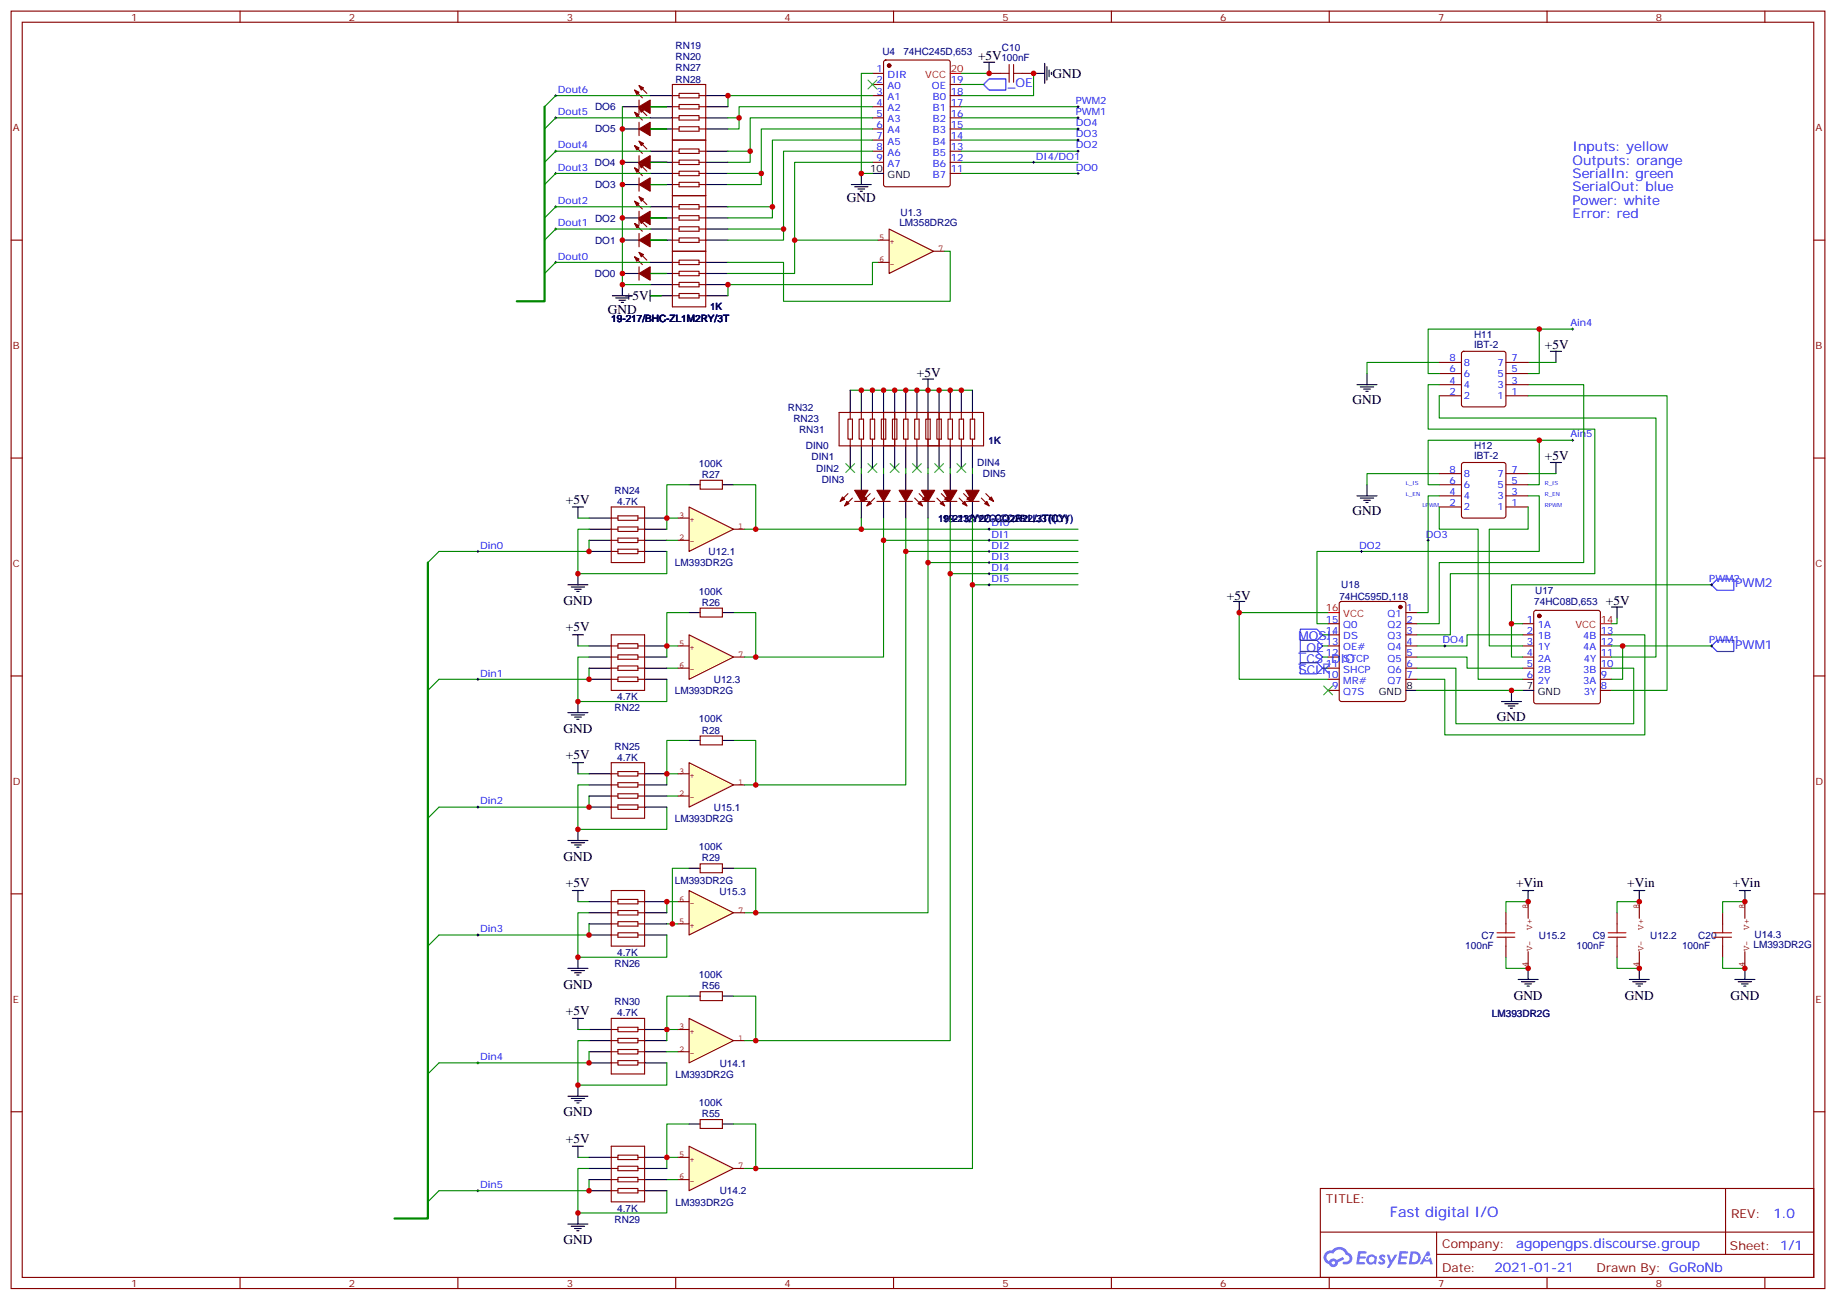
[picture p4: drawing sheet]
<svg xmlns="http://www.w3.org/2000/svg" width="583mm" height="413mm" viewBox="0 0 583 413" stroke-linecap="round" stroke-linejoin="round" font-family="sans-serif">
<defs><g id="words">
<text font-size="4.6" fill="#00f" x="441.2" y="386.1">Fast digital I/O</text>
<g font-size="4.2">
<text x="310.4" y="19">+5V</text>
<text x="334.1" y="24.7">GND</text>
<text x="268.8" y="64.2">GND</text>
<text x="198.4" y="95.3">+5V</text>
<text x="193" y="99.5">GND</text>
<text x="490.4" y="110.8">+5V</text>
<text x="291" y="119.6">+5V</text>
<text x="429.3" y="128.1">GND</text>
<text x="490.4" y="146.1">+5V</text>
<text x="179.6" y="159.8">+5V</text>
<text x="429.3" y="163.4">GND</text>
<text x="178.9" y="192">GND</text>
<text x="389.4" y="190.5">+5V</text>
<text x="509.8" y="191.9">+5V</text>
<text x="179.6" y="200.3">+5V</text>
<text x="178.9" y="232.5">GND</text>
<text x="475.2" y="228.7">GND</text>
<text x="179.6" y="240.9">+5V</text>
<text x="178.9" y="273.1">GND</text>
<text x="179.6" y="281.5">+5V</text>
<text x="481.2" y="281.5">+Vin</text>
<text x="516.5" y="281.5">+Vin</text>
<text x="550" y="281.5">+Vin</text>
<text x="178.9" y="313.7">GND</text>
<text x="480.5" y="317.2">GND</text>
<text x="515.8" y="317.2">GND</text>
<text x="549.3" y="317.2">GND</text>
<text x="179.6" y="322">+5V</text>
<text x="178.9" y="354.2">GND</text>
<text x="179.6" y="362.6">+5V</text>
<text x="178.9" y="394.8">GND</text>
</g>
<g font-size="4.2" fill="#00f">
<text x="499.2" y="48">Inputs: yellow</text>
<text x="499.2" y="52.2">Outputs: orange</text>
<text x="499.2" y="56.4">SerialIn: green</text>
<text x="499.2" y="60.7">SerialOut: blue</text>
<text x="499.2" y="64.9">Power: white</text>
<text x="499.2" y="69.1">Error: red</text>
<text x="562.9" y="386.4">1.0</text>
<text x="481.3" y="395.9">agopengps.discourse.group</text>
<text x="474.4" y="403.7">2021-01-21</text>
</g>
<g font-size="3.9" fill="#00f">
<text x="319.9" y="27.6">_OE</text>
<text x="550.8" y="186.4">PWM2</text>
<text x="412.2" y="203.2">MOSI'</text>
<text x="412.2" y="206.7">_OE</text>
<text x="550.8" y="205.8">PWM1</text>
<text x="412.2" y="213.8">SCLK</text>
<text x="412.2" y="210.3">_CS_DIO</text>
</g>
<g font-size="3.9" fill="#800">
<text x="420.9" y="381.7">TITLE:</text>
<text x="549.5" y="386.4">REV:</text>
<text x="457.8" y="395.9">Company:</text>
<text x="549.1" y="396.5">Sheet: 1/1</text>
<text x="457.8" y="403.6">Date:</text>
<text x="506.8" y="403.7">Drawn By: GoRoNb</text>
</g>
<g font-size="3.2" fill="#800">
<text x="41.6" y="6.5">1</text>
<text x="110.8" y="6.5">2</text>
<text x="179.9" y="6.5">3</text>
<text x="249.1" y="6.5">4</text>
<text x="318.2" y="6.5">5</text>
<text x="387.3" y="6.5">6</text>
<text x="456.5" y="6.5">7</text>
<text x="525.6" y="6.5">8</text>
<text x="4.1" y="41.6">A</text>
<text x="576.3" y="41.6">A</text>
<text x="4.1" y="110.8">B</text>
<text x="576.3" y="110.8">B</text>
<text x="4.1" y="179.9">C</text>
<text x="576.3" y="179.9">C</text>
<text x="4.1" y="249.1">D</text>
<text x="576.3" y="249.1">D</text>
<text x="4.1" y="318.2">E</text>
<text x="576.3" y="318.2">E</text>
<text x="41.6" y="408.3">1</text>
<text x="110.8" y="408.3">2</text>
<text x="179.9" y="408.3">3</text>
<text x="249.1" y="408.3">4</text>
<text x="318.2" y="408.3">5</text>
<text x="387.3" y="408.3">6</text>
<text x="456.5" y="408.3">7</text>
<text x="525.6" y="408.3">8</text>
</g>
<g font-size="3.2" fill="#000080">
<text x="214.5" y="15.6">RN19</text>
<text x="280.1" y="17.3">U4</text>
<text x="286.7" y="17.3">74HC245D,653</text>
<text x="318" y="16.2">C10</text>
<text x="214.5" y="19.1">RN20</text>
<text x="214.5" y="22.7">RN27</text>
<text x="317.9" y="19.4">100nF</text>
<text x="214.5" y="26.2">RN28</text>
<text x="188.9" y="35">DO6</text>
<text x="188.9" y="42">DO5</text>
<text x="188.8" y="52.7">DO4</text>
<text x="188.9" y="59.7">DO3</text>
<text x="188.9" y="70.3">DO2</text>
<text x="285.5" y="71.6">LM358DR2G</text>
<text x="285.8" y="68.4">U1.3</text>
<text x="188.9" y="77.4">DO1</text>
<text x="188.8" y="88">DO0</text>
<text x="225.4" y="98.5">1K</text>
<text x="194" y="102.1">19-217/BHC-ZL1M2RY/3T</text>
<text x="467.9" y="107.2">H11</text>
<text x="467.9" y="110.4">IBT-2</text>
<text x="250.1" y="130.3">RN32</text>
<text x="251.9" y="133.8">RN23</text>
<text x="253.6" y="137.3">RN31</text>
<text x="255.8" y="142.6">DIN0</text>
<text x="313.8" y="140.8">1K</text>
<text x="467.9" y="142.5">H12</text>
<text x="221.9" y="148.1">100K</text>
<text x="257.6" y="146.1">DIN1</text>
<text x="259.1" y="149.6">DIN2</text>
<text x="310.2" y="147.9">DIN4</text>
<text x="467.9" y="145.7">IBT-2</text>
<text x="222.8" y="151.6">R27</text>
<text x="260.8" y="153.2">DIN3</text>
<text x="312" y="151.4">DIN5</text>
<text x="195.1" y="156.7">RN24</text>
<text x="195.9" y="160.2">4.7K</text>
<text x="297.8" y="165.5">19-213/Y2C-CQ2R2L/3T(CY)</text>
<text x="299.3" y="165.5">19-213/Y2C-CQ2R2L/3T(CY)</text>
<text x="214.3" y="179.6">LM393DR2G</text>
<text x="224.9" y="176.1">U12.1</text>
<text x="221.9" y="188.7">100K</text>
<text x="425.1" y="190.3">74HC595D,118</text>
<text x="425.8" y="186.7">U18</text>
<text x="487" y="192">74HC08D,653</text>
<text x="487.3" y="188.5">U17</text>
<text x="222.8" y="192.2">R26</text>
<text x="214.2" y="220.2">LM393DR2G</text>
<text x="226.6" y="216.7">U12.3</text>
<text x="195.1" y="225.7">RN22</text>
<text x="195.9" y="222.2">4.7K</text>
<text x="221.9" y="229.2">100K</text>
<text x="222.8" y="232.8">R28</text>
<text x="195.1" y="237.8">RN25</text>
<text x="195.9" y="241.4">4.7K</text>
<text x="226.6" y="257.3">U15.1</text>
<text x="214.2" y="260.8">LM393DR2G</text>
<text x="221.9" y="269.8">100K</text>
<text x="222.8" y="273.3">R29</text>
<text x="214.2" y="280.4">LM393DR2G</text>
<text x="228.4" y="283.9">U15.3</text>
<text x="470.3" y="297.8">C7</text>
<text x="488.5" y="297.9">U15.2</text>
<text x="505.6" y="297.8">C9</text>
<text x="523.8" y="297.9">U12.2</text>
<text x="539.1" y="297.8">C20</text>
<text x="556.9" y="297.7">U14.3</text>
<text x="195.9" y="303.3">4.7K</text>
<text x="465.1" y="301">100nF</text>
<text x="500.4" y="301">100nF</text>
<text x="533.9" y="301">100nF</text>
<text x="556.6" y="300.9">LM393DR2G</text>
<text x="195.1" y="306.9">RN26</text>
<text x="221.9" y="310.4">100K</text>
<text x="222.8" y="313.9">R56</text>
<text x="195.1" y="319">RN30</text>
<text x="195.9" y="322.5">4.7K</text>
<text x="473.6" y="322.6">LM393DR2G</text>
<text x="214.4" y="342">LM393DR2G</text>
<text x="228.4" y="338.4">U14.1</text>
<text x="221.9" y="351">100K</text>
<text x="222.8" y="354.5">R55</text>
<text x="214.4" y="382.5">LM393DR2G</text>
<text x="228.4" y="379">U14.2</text>
<text x="195.1" y="388">RN29</text>
<text x="195.9" y="384.5">4.7K</text>
</g>
<g font-size="3.2" fill="#00f">
<text x="278.3" y="22.9">1</text>
<text x="177.1" y="29.5">Dout6</text>
<text x="278.3" y="26.5">2</text>
<text x="278.3" y="30">3</text>
<text x="281.8" y="24.7">DIR</text>
<text x="281.8" y="28.2">A0</text>
<text x="295.8" y="28.2">OE</text>
<text x="301.8" y="30">18</text>
<text x="301.8" y="26.5">19</text>
<text x="278.3" y="33.5">4</text>
<text x="281.8" y="31.8">A1</text>
<text x="281.8" y="35.3">A2</text>
<text x="296.1" y="35.3">B1</text>
<text x="296.1" y="31.8">B0</text>
<text x="301.8" y="33.5">17</text>
<text x="341.5" y="33">PWM2</text>
<text x="177.1" y="36.5">Dout5</text>
<text x="278.3" y="37">5</text>
<text x="278.3" y="40.6">6</text>
<text x="281.8" y="38.8">A3</text>
<text x="296.1" y="38.8">B2</text>
<text x="301.8" y="40.6">15</text>
<text x="301.8" y="37">16</text>
<text x="341.5" y="36.5">PWM1</text>
<text x="341.5" y="40">DO4</text>
<text x="177.1" y="47.1">Dout4</text>
<text x="278.3" y="44.1">7</text>
<text x="278.3" y="47.6">8</text>
<text x="281.8" y="42.3">A4</text>
<text x="281.8" y="45.9">A5</text>
<text x="296.1" y="45.9">B4</text>
<text x="296.1" y="42.3">B3</text>
<text x="301.8" y="47.6">13</text>
<text x="301.8" y="44.1">14</text>
<text x="341.5" y="47.1">DO2</text>
<text x="341.5" y="43.6">DO3</text>
<text x="278.3" y="51.2">9</text>
<text x="281.8" y="49.4">A6</text>
<text x="281.8" y="52.9">A7</text>
<text x="296.1" y="52.9">B6</text>
<text x="296.1" y="49.4">B5</text>
<text x="301.8" y="51.2">12</text>
<text x="328.8" y="50.6">DI4/DO1</text>
<text x="177.1" y="54.2">Dout3</text>
<text x="296.1" y="56.4">B7</text>
<text x="301.8" y="54.7">11</text>
<text x="341.5" y="54.1">DO0</text>
<text x="177.1" y="64.7">Dout2</text>
<text x="177.1" y="71.8">Dout1</text>
<text x="177.1" y="82.4">Dout0</text>
<text x="498.5" y="103.5">Ain4</text>
<text x="460.1" y="118.2">6</text>
<text x="460.1" y="114.7">8</text>
<text x="464.6" y="119.6">6</text>
<text x="464.6" y="116.1">8</text>
<text x="475.3" y="119.6">5</text>
<text x="475.3" y="116.1">7</text>
<text x="479.8" y="118.2">5</text>
<text x="479.8" y="114.7">7</text>
<text x="460.1" y="125.2">2</text>
<text x="460.1" y="121.7">4</text>
<text x="464.6" y="123.1">4</text>
<text x="475.3" y="123.1">3</text>
<text x="479.8" y="125.2">1</text>
<text x="479.8" y="121.7">3</text>
<text x="464.6" y="126.6">2</text>
<text x="475.3" y="126.6">1</text>
<text x="498.5" y="138.8">Ain5</text>
<text x="460.1" y="149.9">8</text>
<text x="479.8" y="149.9">7</text>
<text x="460.1" y="153.5">6</text>
<text x="464.6" y="154.9">6</text>
<text x="464.6" y="151.3">8</text>
<text x="475.3" y="154.9">5</text>
<text x="475.3" y="151.3">7</text>
<text x="479.8" y="153.5">5</text>
<text x="460.1" y="160.5">2</text>
<text x="460.1" y="157">4</text>
<text x="464.6" y="161.9">2</text>
<text x="464.6" y="158.4">4</text>
<text x="475.3" y="161.9">1</text>
<text x="475.3" y="158.4">3</text>
<text x="479.8" y="160.5">1</text>
<text x="479.8" y="157">3</text>
<text x="314.7" y="167">DI0</text>
<text x="314.7" y="170.6">DI1</text>
<text x="452.6" y="170.6">DO3</text>
<text x="152.4" y="174.1">Din0</text>
<text x="314.7" y="174.1">DI2</text>
<text x="314.7" y="177.6">DI3</text>
<text x="431.4" y="174.1">DO2</text>
<text x="314.7" y="181.2">DI4</text>
<text x="314.7" y="184.7">DI5</text>
<text x="542.6" y="184.7">PWM2</text>
<text x="420.9" y="197.6">15</text>
<text x="440.4" y="195.8">Q1</text>
<text x="446.4" y="194">1</text>
<text x="446.4" y="197.6">2</text>
<text x="484.6" y="197.6">1</text>
<text x="420.9" y="201.1">14</text>
<text x="426.4" y="202.8">DS</text>
<text x="426.4" y="199.3">Q0</text>
<text x="440.4" y="199.3">Q2</text>
<text x="440.4" y="202.8">Q3</text>
<text x="446.4" y="201.1">3</text>
<text x="484.6" y="201.1">2</text>
<text x="488.1" y="199.3">1A</text>
<text x="488.1" y="202.8">1B</text>
<text x="502.5" y="202.8">4B</text>
<text x="508.2" y="201.1">13</text>
<text x="420.9" y="208.1">12</text>
<text x="420.9" y="204.6">13</text>
<text x="426.4" y="209.9">STCP</text>
<text x="426.4" y="206.4">OE#</text>
<text x="440.4" y="206.4">Q4</text>
<text x="440.4" y="209.9">Q5</text>
<text x="446.4" y="204.6">4</text>
<text x="446.4" y="208.1">5</text>
<text x="457.9" y="204.1">DO4</text>
<text x="484.6" y="204.6">3</text>
<text x="484.6" y="208.1">4</text>
<text x="488.1" y="206.4">1Y</text>
<text x="488.1" y="209.9">2A</text>
<text x="502.5" y="206.4">4A</text>
<text x="502.7" y="209.9">4Y</text>
<text x="508.2" y="208.1">11</text>
<text x="508.2" y="204.6">12</text>
<text x="542.6" y="204.1">PWM1</text>
<text x="152.4" y="214.7">Din1</text>
<text x="420.9" y="215.2">10</text>
<text x="420.9" y="211.7">11</text>
<text x="426.4" y="213.4">SHCP</text>
<text x="440.4" y="213.4">Q6</text>
<text x="446.4" y="211.7">6</text>
<text x="446.4" y="215.2">7</text>
<text x="484.6" y="211.7">5</text>
<text x="484.6" y="215.2">6</text>
<text x="488.1" y="213.4">2B</text>
<text x="502.5" y="213.4">3B</text>
<text x="508.2" y="215.2">9</text>
<text x="508.2" y="211.7">10</text>
<text x="422.9" y="218.7">9</text>
<text x="426.4" y="220.5">Q7S</text>
<text x="426.4" y="217">MR#</text>
<text x="440.4" y="217">Q7</text>
<text x="488.1" y="217">2Y</text>
<text x="502.5" y="217">3A</text>
<text x="502.7" y="220.5">3Y</text>
<text x="508.2" y="218.7">8</text>
<text x="152.4" y="255.2">Din2</text>
<text x="152.4" y="295.8">Din3</text>
<text x="152.4" y="336.4">Din4</text>
<text x="152.4" y="376.9">Din5</text>
</g>
<g font-size="3.2" fill="#f00">
<text x="301.8" y="22.9">20</text>
<text x="293.7" y="24.7">VCC</text>
<text x="420.9" y="194">16</text>
<text x="426.4" y="195.8">VCC</text>
<text x="508.2" y="197.6">14</text>
<text x="500.1" y="199.3">VCC</text>
</g>
<g font-size="3.2">
<text x="276.2" y="54.7">10</text>
<text x="281.8" y="56.4">GND</text>
<text x="437.7" y="220.5">GND</text>
<text x="446.4" y="218.7">8</text>
<text x="484.6" y="218.7">7</text>
<text x="488.1" y="220.5">GND</text>
</g>
<g font-size="2.8" fill="#840000">
<text x="279" y="76.2">5</text>
<text x="282.4" y="77.5">+</text>
<text x="279" y="83.2">6</text>
<text x="297.8" y="79.7">7</text>
<text x="282.4" y="84.6">-</text>
<text x="215.5" y="164.4">3</text>
<text x="218.9" y="165.7">+</text>
<text x="234.3" y="167.9">1</text>
<text x="215.5" y="171.4">2</text>
<text x="218.9" y="172.8">-</text>
<text x="215.5" y="204.9">5</text>
<text x="218.9" y="206.3">+</text>
<text x="234.3" y="208.5">7</text>
<text x="215.5" y="212">6</text>
<text x="218.9" y="213.3">-</text>
<text x="215.5" y="245.5">3</text>
<text x="218.9" y="246.9">+</text>
<text x="234.3" y="249">1</text>
<text x="215.5" y="252.6">2</text>
<text x="218.9" y="253.9">-</text>
<text x="215.5" y="286.1">6</text>
<text x="218.9" y="287.4">-</text>
<text x="215.5" y="293.1">5</text>
<text x="234.3" y="289.6">7</text>
<text x="485" y="288.3" transform="rotate(-90 485 288.3)">8</text>
<text x="520.3" y="288.3" transform="rotate(-90 520.3 288.3)">8</text>
<text x="553.8" y="288.3" transform="rotate(-90 553.8 288.3)">8</text>
<text x="218.9" y="294.5">+</text>
<text x="486.4" y="295" transform="rotate(-90 486.4 295)">V+</text>
<text x="521.7" y="295" transform="rotate(-90 521.7 295)">V+</text>
<text x="555.2" y="295" transform="rotate(-90 555.2 295)">V+</text>
<text x="486.4" y="301.8" transform="rotate(-90 486.4 301.8)">V-</text>
<text x="521.7" y="301.8" transform="rotate(-90 521.7 301.8)">V-</text>
<text x="555.2" y="301.8" transform="rotate(-90 555.2 301.8)">V-</text>
<text x="485" y="306.7" transform="rotate(-90 485 306.7)">4</text>
<text x="520.3" y="306.7" transform="rotate(-90 520.3 306.7)">4</text>
<text x="553.8" y="306.7" transform="rotate(-90 553.8 306.7)">4</text>
<text x="215.5" y="326.6">3</text>
<text x="218.9" y="328">+</text>
<text x="215.5" y="333.7">2</text>
<text x="218.9" y="335.1">-</text>
<text x="234.3" y="330.2">1</text>
<text x="215.5" y="367.2">5</text>
<text x="218.9" y="368.6">+</text>
<text x="234.3" y="370.7">7</text>
<text x="215.5" y="374.3">6</text>
<text x="218.9" y="375.6">-</text>
</g>
<g font-size="1.8" fill="#00f">
<text x="446.3" y="153.8">L_IS</text>
<text x="490.4" y="153.8">R_IS</text>
<text x="446.3" y="157.3">L_EN</text>
<text x="451.6" y="160.9">LPWM</text>
<text x="490.4" y="160.9">RPWM</text>
<text x="490.4" y="157.3">R_EN</text>
</g>
</g></defs>
<g fill="none" stroke="#870000" stroke-width=".35">
<path d="M3.5 3.5h575.8v405.4h-575.8zM7.1 7.1h568.6v398.2h-568.6zM76.2 3.5v3.6M145.3 3.5v3.6M214.5 3.5v3.6M283.6 3.5v3.6M352.8 3.5v3.6M421.9 3.5v3.6M491.1 3.5v3.6M560.2 3.5v3.6M3.5 76.2h3.6M575.7 76.2h3.6"/>
<path d="M3.5 145.3h3.6M575.7 145.3h3.6M3.5 214.5h3.6M575.7 214.5h3.6M3.5 283.6h3.6M575.7 283.6h3.6M3.5 352.8h3.6M575.7 352.8h3.6M419.1 377.1h156.6v28.2h-156.6zM547.7 377.1v20.9M419.1 391h156.5M456 398h119.6"/>
<path d="M456 391v14.1M76.2 405.3v3.6M145.3 405.3v3.6M214.5 405.3v3.6M283.6 405.3v3.6M352.8 405.3v3.6M421.9 405.3v3.6M491.1 405.3v3.6M560.2 405.3v3.6"/>
</g>
<g fill="#5487ff">
<path d="M438.1 398.3a1.22 1.22 0 0 1 1.7 .3l-.4 .5a.47 .47 0 0 0-.3-.4 .47 .47 0 0 0-.5 .2l.1 .3a1.14 1.14 0 0 1 .8 1.7 1.14 1.14 0 0 1-1.9 0l-.2-.2 .5-.5 .7 .4a.29 .29 0 0 0 .3-.3 .29 .29 0 0 0-.2-.3 1.04 1.04 0 0 1-.6-1.7z"/>
<path d="M431.1 397h2.3l.4 .2-.2 .5-1.8 .1-.1 .8h1.5l.3 .4-.3 .4h-1.6l-.2 1.1h1.7l.2 .3-.2 .3-2.6 .1z"/>
<path d="M444.2 397.1l2.7 .1-.1 .5-1.8 .1-.2 .8h1.6l.3 .4-.4 .4h-1.6l-.1 1.1h1.7l.2 .3-.2 .3-2.7 .1z"/>
<path d="M453 397.1h.7l.3 1.2-.6 .3a.69 .69 0 0 0-1 .3 .69 .69 0 0 0 .4 1 .69 .69 0 0 0 .9-.7l.5-.2 .6 2.2h-.8l-.3-.9h-1.7l-.5 .9h-.8z"/>
<path d="M440.2 398.1h.8l.6 1.9 1.1-1.9h.9l-2.6 4.2h-.8l.9-1.5z"/>
<path d="M447.8 397.1l-.6 4.1h1.3a2.11 2.11 0 0 0 2.5-2.1 2.11 2.11 0 0 0-2.5-2zM448.5 397.8a1.43 1.43 0 0 1 1.6 1.6 1.43 1.43 0 0 1-2 1.1z"/>
<path d="M434.1 398.7a1.54 1.54 0 0 0-.1 2.1 1.54 1.54 0 0 0 2.1 .2l.7 .2 .3-2.3-.6-.3a1.49 1.49 0 0 0-2.4 .1zM434.3 399.7a.95 .95 0 0 1 1.9 0 .95 .95 0 0 1-1.9 0z"/>
<path d="M420.8 397.4a2.18 2.18 0 0 0 1.1 3.7 1.44 1.44 0 0 0 1.6 1 1.44 1.44 0 0 0 1.2-1.5l2-1-.5-.8-1.9 1a1.47 1.47 0 0 0-2.4 .4 1.39 1.39 0 0 1-.7-1.9 1.39 1.39 0 0 1 2-.5 2.12 2.12 0 0 1 2.2-1.3 2.12 2.12 0 0 1 1.9 1.7 1.14 1.14 0 0 1 1 1.4 1.14 1.14 0 0 1-1.6 .8 .43 .43 0 0 0-.5 .3 .43 .43 0 0 0 .4 .5 1.98 1.98 0 0 0 2.5-1.2 1.98 1.98 0 0 0-1.2-2.5 3.1 3.1 0 0 0-5.3-.7l-.9 .1zM422.7 400.7a.55 .55 0 0 1 1.1 0 .55 .55 0 0 1-1.1 0z"/>
<circle cx="453" cy="399.2" r=".26"/>
</g>
<g fill="#870000" stroke="#870000" stroke-width=".35">
<path d="M285.4 155.6h4.2l-2.1 3.5z"/>
<path d="M292.1 159.1l.7 1.4-1.4-.7z"/>
<path d="M293.5 157.7l.7 1.4-1.4-.7z"/>
<path d="M271.3 155.6h4.2l-2.1 3.5z"/>
<path d="M268.8 159.1l.7 .7-1.4 .7z"/>
<path d="M267.4 157.7l.7 .7-1.4 .7z"/>
<path d="M278.3 155.6h4.3l-2.1 3.5z"/>
<path d="M275.9 159.1l.7 .7-1.4 .7z"/>
<path d="M274.5 157.7l.7 .7-1.4 .7z"/>
<path d="M292.5 155.6h4.2l-2.1 3.5z"/>
<path d="M299.2 159.1l.7 1.4-1.5-.7z"/>
<path d="M299.9 158.4l.7-.7 .7 1.4z"/>
<circle cx="282.2" cy="20.8" r=".53"/>
</g>
<g fill="none" stroke="#870000" stroke-width=".35">
<path d="M280.7 19.3l.5-.3h19.7l.7 .5v39.1l-.4 .6-20 .1-.7-.5v-39zM276.9 23.3h3.6M276.9 26.8h3.6M276.9 30.3h3.6M276.9 33.9h3.6M276.9 37.4h3.6M301.6 26.8h3.6M301.6 30.3h3.6M301.6 33.9h3.6M301.6 37.4h3.6M276.9 40.9h3.6M276.9 44.4h3.6"/>
<path d="M276.9 48h3.6M276.9 51.5h3.6M301.6 40.9h3.6M301.6 44.4h3.6M301.6 48h3.6M301.6 51.5h3.6M301.6 55h3.6M222.2 152.4h7.1v2.8h-7.1zM269.2 156.6l-2.5 2.5M270.6 158l-2.5 2.5M271.3 159.1h4.2M276.2 156.6l-2.4 2.5"/>
<path d="M277.6 158l-2.4 2.5M278.3 159.1h4.3M285.4 159.1h4.2M290.3 158l2.5 2.5M291.7 156.6l2.5 2.5M292.5 159.1h4.2M297.4 158l2.5 2.5M298.8 156.6l2.5 2.5M194 175h2.1M194 160.9h10.6v17.6h-10.6zM194 164.4h2.1M194 171.5h2.1"/>
<path d="M194 167.9h2.1M196.1 163.7h6.4v1.4h-6.4zM196.1 167.2h6.4v1.4h-6.4zM196.1 170.7h6.4v1.5h-6.4zM196.1 174.3h6.4v1.4h-6.4zM202.5 175h2.1M202.5 164.4h2.1M202.5 171.5h2.1M202.5 167.9h2.1"/>
</g>
<g fill="none" stroke="#000" stroke-width=".35">
<path d="M312.2 19.8h3.5M314 19.8v3.5M276.9 55h3.6M194.4 93.8h6.3M195.4 94.5h4.3M196.5 95.3h2.1M197.2 96h.7M197.6 90.3v3.5M492.1 111.5h3.6M493.9 111.5v3.5M292.8 120.3h3.5M294.6 120.3v3.5"/>
<path d="M218.7 153.8h3.5M229.3 153.8h3.5M273.4 150.3v5.3M273.4 159.1v5.3M280.5 150.3v5.3M280.5 159.1v5.3M287.5 150.3v5.3M287.5 159.1v5.3M294.6 150.3v5.3M294.6 159.1v5.3M492.1 146.8h3.6M493.9 146.8v3.5"/>
<path d="M187 164.4h7M187 167.9h7M187 171.5h7M187 175h7M204.6 164.4h7.1M204.6 167.9h7.1M204.6 171.5h7.1M204.6 175h7.1M180.3 185.6h6.3M181.3 186.3h4.3M182.4 187h2.1M183.1 187.7h.7"/>
<path d="M183.4 182v3.6"/>
</g>
<path d="M301.6 23.3h3.6" fill="none" stroke="#f00" stroke-width=".35"/>
<path d="M305.2 23.3h8.8M485.1 115h8.8M269.9 123.8h38.8M218.7 153.8h-7v10.6M287.5 148.5v1.8M294.6 148.5v1.8M183.4 164.4h3.6M187 171.5v3.5h-47.7M187 167.9h-3.6v14.1M211.7 171.5h3.5M215.2 164.4h-3.5v3.5" fill="none" stroke="#008700" stroke-width=".35"/>
<path d="M218.7 160.9l14.1 7-14.1 7.1z" fill="#ffffc2" stroke="#850000" stroke-width=".35"/>
<path d="M215.2 171.5h3.5M215.2 164.4h3.5M232.8 167.9h3.6" fill="none" stroke="#850000" stroke-width=".35"/>
<path d="M218.7 242l14.1 7.1-14.1 7z" fill="#ffffc2" stroke="#850000" stroke-width=".35"/>
<path d="M215.2 252.6h3.5M215.2 245.5h3.5M232.8 249.1h3.6M485.1 286.1v5.3M520.3 286.1v5.3M485.1 302v5.3M520.3 302v5.3" fill="none" stroke="#850000" stroke-width=".35"/>
<path d="M218.7 201.4l14.1 7.1-14.1 7z" fill="#ffffc2" stroke="#850000" stroke-width=".35"/>
<path d="M215.2 205h3.5M215.2 212h3.5M232.8 208.5h3.6" fill="none" stroke="#850000" stroke-width=".35"/>
<g fill="none" stroke="#008700" stroke-width=".35">
<path d="M276.9 30.3h-45.8v3.6M328.1 23.3v7h-22.9M232.8 153.8h7.1v14.1h-3.5M211.7 175v7h-28.3M273.4 164.4v3.5h-33.5M273.4 167.9h68.8M280.5 164.4v44.1h-40.6M280.5 171.5h61.7M287.5 175h54.7M294.6 164.4v125.2h-54.7M294.6 178.5h47.6M218.7 194.4h-7v10.6"/>
<path d="M232.8 194.4h7.1v14.1h-3.5M183.4 205h3.6M187 208.5h-3.6v14.1h28.3v-7.1M187 212v3.5h-47.7M211.7 212h3.5M215.2 205h-3.5v3.5M218.7 235h-7v10.5M232.8 235h7.1v14.1h-3.5M183.4 245.5h3.6M187 249.1h-3.6v14.1h28.3v-7.1M187 252.6v3.5h-47.7M211.7 252.6h3.5"/>
<path d="M215.2 245.5h-3.5v3.6M218.7 275.5h-5.3v17.7M232.8 275.5h7.1v14.1h-3.5M183.4 286.1h3.6M187 289.6h-3.6v14.1h28.3v-7M187 293.2v3.5h-47.7M211.7 293.2h3.5M215.2 286.1h-3.5v3.5M485.1 286.1h-7.1v3.5M520.3 286.1h-7v3.5M478 303.7v3.6h7.1M513.3 303.7v3.6h7"/>
</g>
<g fill="none" stroke="#000" stroke-width=".35">
<path d="M197.6 33.9h5.2M206.4 33.9h5.3M328.1 23.3h3.5M331.6 20.1v6.4M332.3 21.2v4.2M333 22.2v2.1M333.7 22.9v.7M197.6 58.6h5.2M197.6 51.5h5.2M197.6 40.9h5.2M206.4 58.6h5.3M206.4 51.5h5.3"/>
<path d="M206.4 40.9h5.3M197.6 76.2h5.2M197.6 69.1h5.2M206.4 76.2h5.3M206.4 69.1h5.3M197.6 86.8h5.2M206.4 86.8h5.3M181.7 160.9h3.5M183.4 160.9v3.5M218.7 194.4h3.5M229.3 194.4h3.5M181.7 201.4h3.5"/>
<path d="M183.4 201.4v3.6M180.3 226.1h6.3M181.3 226.8h4.3M182.4 227.5h2.1M183.1 228.2h.7M183.4 222.6v3.5M218.7 235h3.5M229.3 235h3.5M181.7 242h3.5M183.4 242v3.5M187 245.5h7M187 249.1h7"/>
<path d="M187 252.6h7M187 256.1h7M204.6 245.5h7.1M204.6 249.1h7.1M204.6 252.6h7.1M204.6 256.1h7.1M180.3 266.7h6.3M181.3 267.4h4.3M182.4 268.1h2.1M183.1 268.8h.7M183.4 263.2v3.5M218.7 275.5h3.5"/>
<path d="M229.3 275.5h3.5M181.7 282.6h3.5M183.4 282.6v3.5M483.3 282.6h3.5M485.1 282.6v3.5M518.6 282.6h3.5M520.3 282.6v3.5M481.9 310.8h6.3M483 311.5h4.2M484 312.2h2.1M484.7 312.9h.7M485.1 307.3v3.5"/>
<path d="M517.2 310.8h6.3M518.2 311.5h4.3M519.3 312.2h2.1M520 312.9h.7M520.3 307.3v3.5"/>
</g>
<g fill="none" stroke="#870000" stroke-width=".35">
<path d="M201.4 35.6l2.5 2.5M201.4 28.6l2.5 2.4M202.8 31.8v4.2M202.8 38.8v4.2M202.8 34.2l2.5 2.5M202.8 27.2l2.5 2.4M314 23.3h3.5M324.6 23.3h3.5M201.4 53.3l2.5 2.4M201.4 46.2l2.5 2.5M202.8 49.4v4.2M202.8 56.4v4.3"/>
<path d="M202.8 51.9l2.5 2.4M202.8 44.8l2.5 2.5M201.4 70.9l2.5 2.5M201.4 63.9l2.5 2.4M202.8 67v4.3M202.8 74.1v4.2M202.8 69.5l2.5 2.5M202.8 62.4l2.5 2.5M201.4 81.5l2.5 2.5M202.8 80.1l2.5 2.5M202.8 84.7v4.2M222.2 193h7.1v2.8h-7.1z"/>
<path d="M222.2 233.5h7.1v2.9h-7.1zM194 256.1h2.1M194 242h10.6v17.6h-10.6zM194 245.5h2.1M194 252.6h2.1M194 249.1h2.1M196.1 244.8h6.4v1.4h-6.4zM196.1 248.4h6.4v1.4h-6.4zM196.1 251.9h6.4v1.4h-6.4zM196.1 255.4h6.4v1.4h-6.4zM202.5 256.1h2.1M202.5 245.5h2.1"/>
<path d="M202.5 252.6h2.1M202.5 249.1h2.1M222.2 274.1h7.1v2.8h-7.1zM478 289.6v3.6M513.3 289.6v3.6M478 300.2v3.5M513.3 300.2v3.5"/>
</g>
<path d="M317.5 23.3h2.8M320.3 20.5v5.6M321.7 23.3h2.9M321.7 20.5v5.6M475.2 296h5.6M475.2 297.4h5.6M478 293.2v2.8M478 297.4v2.8M510.5 296h5.6M510.5 297.4h5.6M513.3 293.2v2.8M513.3 297.4v2.8" fill="none" stroke="#a10000" stroke-width=".35"/>
<path d="M275.5 25.4l2.8 2.8M278.3 25.4l-2.8 2.8" fill="none" stroke="#3c3" stroke-width=".35"/>
<g fill="#870000" stroke="#870000" stroke-width=".35">
<path d="M202.8 86.8l3.6-2.1v4.2z"/>
<path d="M201.4 81.5l1.4 .7-.7 .7z"/>
<path d="M202.8 80.1l1.5 .7-.7 .7z"/>
<path d="M202.8 76.2l3.6-2.1v4.2z"/>
<path d="M201.4 70.9l1.4 .7-.7 .7z"/>
<path d="M202.8 69.5l1.5 .7-.7 .7z"/>
<path d="M202.8 69.1l3.6-2.1v4.3z"/>
<path d="M201.4 63.9l1.4 .7-.7 .7z"/>
<path d="M202.8 62.4l1.5 .7-.7 .8z"/>
<path d="M202.8 58.6l3.6-2.2v4.3z"/>
<path d="M201.4 53.3l1.4 .7-.7 .7z"/>
<path d="M202.8 51.9l1.5 .7-.7 .7z"/>
<path d="M202.8 51.5l3.6-2.1v4.2z"/>
<path d="M201.4 46.2l1.4 .7-.7 .7z"/>
<path d="M202.8 44.8l1.5 .7-.7 .7z"/>
<path d="M202.8 40.9l3.6-2.1v4.2z"/>
<path d="M201.4 35.6l1.4 .7-.7 .7z"/>
<path d="M202.8 34.2l1.5 .7-.7 .7z"/>
<path d="M202.8 33.9l3.6-2.1v4.2z"/>
<path d="M201.4 28.6l1.4 .7-.7 .7z"/>
<path d="M202.8 27.2l1.5 .7-.7 .7z"/>
</g>
<g fill="none" stroke="#000" stroke-width=".32">
<path d="M151.3 175h.7M151.7 174.6v.7M313.6 175h.7M313.6 167.9h.7M313.6 171.5h.7M313.6 178.5h.7M314 167.6v.7M314 171.1v.7M314 174.6v.7M314 178.2v.7M151.3 215.5h.7M151.7 215.2v.7"/>
<path d="M151.3 256.1h.7M151.7 255.8v.7M151.3 296.7h.7M151.7 296.3v.7"/>
</g>
<path d="M218.7 323.1l14.1 7.1-14.1 7.1z" fill="#ffffc2" stroke="#850000" stroke-width=".35"/>
<path d="M215.2 333.7h3.5M215.2 326.7h3.5M232.8 330.2h3.6" fill="none" stroke="#850000" stroke-width=".35"/>
<path d="M218.7 363.7l14.1 7.1-14.1 7z" fill="#ffffc2" stroke="#850000" stroke-width=".35"/>
<path d="M553.9 286.1v5.3M553.9 302v5.3M215.2 367.2h3.5M215.2 374.3h3.5M232.8 370.8h3.6" fill="none" stroke="#850000" stroke-width=".35"/>
<g fill="none" stroke="#000" stroke-width=".32">
<path d="M176 30.3h.7M176 37.4h.7M176.4 30v.7M176.4 37v.7M341.8 37.4h.7M341.8 33.9h.7M342.2 33.5v.7M342.2 37v.7M176 48h.7M176 55h.7M176.4 47.6v.7M176.4 54.7v.7"/>
<path d="M327.7 51.5h.7M328.1 51.2v.7M341.8 48h.7M341.8 55h.7M341.8 44.4h.7M341.8 40.9h.7M342.2 40.6v.7M342.2 44.1v.7M342.2 47.6v.7M342.2 54.7v.7M176 65.6h.7M176 72.7h.7"/>
<path d="M176.4 65.3v.7M176.4 72.3v.7M176 83.3h.7M176.4 82.9v.7M498.8 104.4h.7M499.2 104.1v.7M498.8 139.7h.7M499.2 139.3v.8M431.8 175h.7M432.2 174.6v.7M453 171.5h.7M453.3 171.1v.7"/>
<path d="M313.6 182h.7M313.6 185.6h.7M314 181.7v.7M314 185.2v.7M542.9 185.6h.7M543.3 185.2v.7M458.3 205h.7M458.6 204.6v.7M542.9 205h.7M543.3 204.6v.7M151.3 337.3h.7M151.7 336.9v.7"/>
<path d="M151.3 377.8h.7M151.7 377.5v.7"/>
</g>
<g fill="none" stroke="#000" stroke-width=".35">
<path d="M206.4 37.4h7M206.4 33.9h7M206.4 30.3h7M224 37.4h7.1M224 33.9h7.1M224 30.3h7.1M206.4 40.9h7M206.4 58.6h7M206.4 55h7M206.4 51.5h7M206.4 48h7M224 40.9h7.1"/>
<path d="M224 58.6h7.1M224 55h7.1M224 51.5h7.1M224 48h7.1M270.2 58.6h6.4M271.3 59.3h4.2M272.3 60h2.2M273.4 55v3.6M206.4 76.2h7M206.4 72.7h7M206.4 69.1h7M206.4 65.6h7"/>
<path d="M224 76.2h7.1M224 72.7h7.1M224 69.1h7.1M224 65.6h7.1M273 60.7h.8M206.4 93.8h7M206.4 90.3h7M206.4 86.8h7M206.4 83.3h7M224 93.8h7.1M224 90.3h7.1M224 86.8h7.1"/>
<path d="M224 83.3h7.1M433.9 118.5v3.6M269.9 123.8v7.1M273.4 123.8v7.1M276.9 123.8v7.1M280.5 123.8v7.1M284 123.8v7.1M287.5 123.8v7.1M291 123.8v7.1M294.6 123.8v7.1M298.1 123.8v7.1M301.6 123.8v7.1"/>
<path d="M305.2 123.8v7.1M308.7 123.8v7.1M430.7 122.1h6.4M431.8 122.8h4.2M432.9 123.5h2.1M433.6 124.2h.7M269.9 141.5v7M273.4 141.5v7M276.9 141.5v7M280.5 141.5v7M284 141.5v7M287.5 141.5v7"/>
<path d="M291 141.5v7M294.6 141.5v7M298.1 141.5v7M301.6 141.5v7M301.6 150.3v5.3M301.6 159.1v5.3M305.2 141.5v7M308.7 141.5v7M308.7 150.3v5.3M308.7 159.1v5.3M430.7 157.3h6.4M431.8 158h4.2"/>
<path d="M432.9 158.8h2.1M433.6 159.5h.7M433.9 153.8v3.5M391.6 190.9h3.5M393.3 190.9v3.5M511.5 192.6h3.6M513.3 192.6v3.5M187 215.5h7M187 212h7M187 208.5h7M187 205h7M204.6 215.5h7.1"/>
<path d="M204.6 212h7.1M204.6 208.5h7.1M204.6 205h7.1M446.3 219.1h3.5M479.8 219.1v3.5M483.3 219.1h3.5M476.6 222.6h6.4M477.7 223.3h4.2M478.7 224h2.1M479.4 224.7h.7M187 296.7h7M187 293.2h7"/>
<path d="M187 289.6h7M187 286.1h7M204.6 296.7h7.1M204.6 293.2h7.1M204.6 289.6h7.1M204.6 286.1h7.1M552.1 282.6h3.5M553.9 282.6v3.5M180.3 307.3h6.3M181.3 308h4.3M182.4 308.7h2.1M183.1 309.4h.7"/>
<path d="M183.4 303.7v3.6M218.7 316.1h3.5M229.3 316.1h3.5M550.7 310.8h6.3M551.7 311.5h4.3M552.8 312.2h2.1M553.5 312.9h.7M553.9 307.3v3.5M181.7 323.1h3.5M183.4 323.1v3.6M187 326.7h7M187 330.2h7"/>
<path d="M187 333.7h7M187 337.3h7M204.6 326.7h7.1M204.6 330.2h7.1M204.6 333.7h7.1M204.6 337.3h7.1M180.3 347.8h6.3M181.3 348.5h4.3M182.4 349.3h2.1M183.1 350h.7M183.4 344.3v3.5M218.7 356.7h3.5"/>
<path d="M229.3 356.7h3.5M181.7 363.7h3.5M183.4 363.7v3.5M187 377.8h7M187 374.3h7M187 370.8h7M187 367.2h7M204.6 377.8h7.1M204.6 374.3h7.1M204.6 370.8h7.1M204.6 367.2h7.1M180.3 388.4h6.3"/>
<path d="M181.3 389.1h4.3M182.4 389.8h2.1M183.1 390.5h.7M183.4 384.9v3.5"/>
</g>
<g fill="none" stroke="#870000" stroke-width=".35">
<path d="M213.4 30.3h2.1M213.4 26.8h10.6v70.6h-10.6zM213.4 33.9h2.1M213.4 37.4h2.1M215.5 36.7h6.4v1.4h-6.4zM215.5 33.2h6.4v1.4h-6.4zM215.5 29.6h6.4v1.4h-6.4zM221.9 30.3h2.1M221.9 33.9h2.1M221.9 37.4h2.1M213.4 40.9h2.1M213.4 44.4h10.6"/>
<path d="M213.4 48h2.1M213.4 58.6h2.1M213.4 51.5h2.1M213.4 55h2.1M215.5 40.2h6.4v1.4h-6.4zM215.5 57.9h6.4v1.4h-6.4zM215.5 54.3h6.4v1.4h-6.4zM215.5 50.8h6.4v1.4h-6.4zM215.5 47.3h6.4v1.4h-6.4zM221.9 40.9h2.1M221.9 48h2.1M221.9 58.6h2.1"/>
<path d="M221.9 51.5h2.1M221.9 55h2.1M213.4 62.1h10.6M213.4 65.6h2.1M213.4 76.2h2.1M213.4 69.1h2.1M213.4 79.7h10.6M213.4 72.7h2.1M215.5 75.5h6.4v1.4h-6.4zM215.5 72h6.4v1.4h-6.4zM215.5 68.4h6.4v1.5h-6.4zM215.5 64.9h6.4v1.4h-6.4z"/>
<path d="M221.9 65.6h2.1M221.9 76.2h2.1M221.9 69.1h2.1M221.9 72.7h2.1M213.4 83.3h2.1M213.4 93.8h2.1M213.4 86.8h2.1M213.4 90.3h2.1M215.5 93.1h6.4v1.4h-6.4zM215.5 89.6h6.4v1.4h-6.4zM215.5 86.1h6.4v1.4h-6.4zM215.5 82.6h6.4v1.4h-6.4z"/>
<path d="M221.9 83.3h2.1M221.9 93.8h2.1M221.9 86.8h2.1M221.9 90.3h2.1M456.8 118.5h7.1M456.8 115h7.1M464.1 111.7l.5-.2h12.7l.5 .2 .2 .5v16.2l-.2 .5-.5 .2h-12.7l-.5-.2-.2-.5v-16.2zM478 118.5h7.1M478 115h7.1M266.3 130.9h45.9v10.6h-45.9zM269.2 133h1.4v6.3h-1.4zM269.9 130.9v2.1"/>
<path d="M269.9 139.3v2.2M272.7 133h1.4v6.3h-1.4zM273.4 130.9v2.1M273.4 139.3v2.2M276.2 133h1.4v6.3h-1.4zM276.9 130.9v2.1M276.9 139.3v2.2M279.8 133h1.4v6.3h-1.4zM280.5 130.9v10.6M283.3 133h1.4v6.3h-1.4zM284 130.9v10.6M286.8 133h1.4v6.3h-1.4z"/>
<path d="M287.5 130.9v2.1M287.5 139.3v2.2M290.3 133h1.4v6.3h-1.4zM291 130.9v2.1M291 139.3v2.2M293.9 133h1.4v6.3h-1.4zM294.6 130.9v10.6M297.4 133h1.4v6.3h-1.4zM298.1 130.9v10.6M300.9 133h1.4v6.3h-1.4zM301.6 130.9v2.1M301.6 139.3v2.2"/>
<path d="M304.4 133h1.5v6.3h-1.5zM305.2 130.9v2.1M305.2 139.3v2.2M308 133h1.4v6.3h-1.4zM308.7 130.9v2.1M308.7 139.3v2.2M456.8 125.6h7.1M456.8 122.1h7.1M478 125.6h7.1M478 122.1h7.1M299.5 159.1h4.2M304.4 158l2.5 2.5"/>
<path d="M305.9 156.6l2.4 2.5M306.6 159.1h4.2M311.5 158l2.5 2.5M312.9 156.6l2.5 2.5M456.8 157.3h7.1M456.8 153.8h7.1M456.8 150.3h7.1M464.1 147l.5-.2h12.7l.5 .2 .2 .5v16.2l-.2 .5-.5 .2h-12.7l-.5-.2-.2-.5v-16.2zM478 157.3h7.1M478 153.8h7.1M478 150.3h7.1M456.8 160.9h7.1"/>
<path d="M478 160.9h7.1M421.6 197.9h3.5M425.3 191.1l.5-.2h19.8l.6 .4 .1 30.6-.5 .6-20 .1-.6-.5-.1-30.5zM446.3 197.9h3.5M446.3 194.4h3.5M483.3 197.9h3.5M487.1 193.9l.4-.2h19.8l.5 .2 .2 .5v28.2l-.2 .5-.5 .2h-19.8l-.5-.2-.2-.5v-28.2zM194 201.4h10.6v17.7h-10.6zM194 205h2.1M194 215.5h2.1M194 208.5h2.1M194 212h2.1"/>
<path d="M196.1 214.8h6.4v1.5h-6.4zM196.1 211.3h6.4v1.4h-6.4zM196.1 207.8h6.4v1.4h-6.4zM196.1 204.3h6.4v1.4h-6.4zM202.5 205h2.1M202.5 215.5h2.1M202.5 208.5h2.1M202.5 212h2.1M421.6 205h3.5M421.6 215.5h3.5M421.6 208.5h3.5M421.6 219.1h3.5"/>
<path d="M421.6 212h3.5M421.6 201.4h3.5M446.3 205h3.5M446.3 215.5h3.5M446.3 208.5h3.5M446.3 212h3.5M446.3 201.4h3.5M483.3 205h3.5M483.3 215.5h3.5M483.3 208.5h3.5M483.3 212h3.5M483.3 201.4h3.5"/>
<path d="M508 205h3.5M508 215.5h3.5M508 208.5h3.5M508 219.1h3.5M508 212h3.5M508 201.4h3.5M194 282.6h10.6v17.6h-10.6zM194 286.1h2.1M194 296.7h2.1M194 289.6h2.1M194 293.2h2.1M196.1 296h6.4v1.4h-6.4z"/>
<path d="M196.1 292.5h6.4v1.4h-6.4zM196.1 288.9h6.4v1.4h-6.4zM196.1 285.4h6.4v1.4h-6.4zM202.5 286.1h2.1M202.5 296.7h2.1M202.5 289.6h2.1M202.5 293.2h2.1M546.8 289.6v3.6M222.2 314.7h7.1v2.8h-7.1zM546.8 300.2v3.5M194 337.3h2.1M194 323.1h10.6v17.7h-10.6z"/>
<path d="M194 326.7h2.1M194 333.7h2.1M194 330.2h2.1M196.1 326h6.4v1.4h-6.4zM196.1 329.5h6.4v1.4h-6.4zM196.1 333h6.4v1.4h-6.4zM196.1 336.6h6.4v1.4h-6.4zM202.5 337.3h2.1M202.5 326.7h2.1M202.5 333.7h2.1M202.5 330.2h2.1M222.2 355.2h7.1v2.9h-7.1z"/>
<path d="M194 363.7h10.6v17.7h-10.6zM194 367.2h2.1M194 377.8h2.1M194 370.8h2.1M194 374.3h2.1M196.1 377.1h6.4v1.4h-6.4zM196.1 373.6h6.4v1.4h-6.4zM196.1 370.1h6.4v1.4h-6.4zM196.1 366.5h6.4v1.4h-6.4zM202.5 367.2h2.1M202.5 377.8h2.1M202.5 370.8h2.1"/>
<path d="M202.5 374.3h2.1"/>
</g>
<g fill="none" stroke="#008700" stroke-width=".35">
<path d="M197.6 33.9v56.4M206.4 37.4h-30l-3.5 3.5M206.4 30.3h-30l-3.5 3.6M206.4 33.9h5.3M231.1 37.4h3.5M276.9 23.3h-3.5v31.7h3.5M276.9 33.9h-42.3v7h-3.5M276.9 37.4h-38.8v14.1h-7M305.2 37.4h37M305.2 33.9h37M305.2 26.8h7M206.4 51.5h5.3"/>
<path d="M206.4 48h-30l-3.5 3.5M206.4 40.9h5.3M206.4 55h-30l-3.5 3.6M206.4 58.6h5.3M231.1 48h7M231.1 55h10.6M276.9 40.9h-35.2v17.7h-10.6M276.9 44.4h-31.7v24.7h-14.1M276.9 48h-28.2v28.2h-17.6M276.9 51.5h-24.7v35.3h-21.1M305.2 51.5h37M305.2 48h37"/>
<path d="M305.2 44.4h37M305.2 40.9h37M305.2 55h37M206.4 65.6h-30l-3.5 3.5M206.4 72.7h-30l-3.5 3.5M206.4 69.1h5.3M206.4 76.2h5.3M231.1 65.6h14.1M231.1 72.7h17.6M206.4 83.3h-30l-3.5 3.5M206.4 86.8h5.3M278.7 83.3h-1.8v7h-45.8"/>
<path d="M456.8 115h-22.9v3.5M456.8 118.5h-3.5v-14.1h35.3v14.1h-3.5M488.6 104.4h10.6M456.8 125.6v7h68.8v75.9h-14.1M456.8 122.1h-3.5v14.1h52.9v45.8h-45.8v19.4h-10.6M485.1 122.1h17.6v56.4h-45.9v19.4h-7M485.1 125.6h44.1v93.5h-17.7M488.6 139.7h10.6M273.4 148.5v1.8M280.5 148.5v1.8M301.6 148.5v1.8M308.7 148.5v1.8"/>
<path d="M456.8 150.3h-22.9v3.5M456.8 157.3h-3.5v37.1h-3.5M456.8 153.8h-3.5v-14.1h35.3v14.1h-3.5M485.1 157.3h3.5v17.7h-70.6v22.9h3.6M485.1 150.3h8.8M139.3 175l-3.5 3.5M287.5 164.4v84.7h-47.6M301.6 164.4v165.8h-61.7M308.7 164.4v206.4h-68.8M456.8 160.9v7h12.4v47.6h14.1M485.1 160.9v7h-12.4v37.1h10.6M301.6 182h40.6"/>
<path d="M308.7 185.6h33.5M421.6 194.4h-28.3v21.1h28.3M483.3 197.9h-3.5v10.6h3.5M513.3 196.1v1.8h-1.8M543.3 185.6h-63.5v12.3M139.3 215.5l-3.5 3.6M419.8 201.4h1.8M419.8 205h1.8M419.8 208.5h1.8M419.8 212h1.8M449.8 208.5h15.9v3.5h17.6M449.8 212h12.3v17.7h56.5v-17.7h-7.1"/>
<path d="M449.8 219.1h33.5M483.3 201.4h-17.6v3.6h-15.9M511.5 201.4h10.6v31.8h-63.5v-17.7h-8.8M511.5 205h3.6v10.5h-3.6M515.1 205h28.2M139.3 256.1l-3.5 3.5M139.3 296.7l-3.5 3.5M553.9 286.1h-7.1v3.5M218.7 316.1h-7v10.6M232.8 316.1h7.1v14.1h-3.5M546.8 303.7v3.6h7.1M183.4 326.7h3.6"/>
<path d="M187 333.7v3.6h-47.7l-3.5 3.5M187 330.2h-3.6v14.1h28.3v-7M211.7 333.7h3.5M215.2 326.7h-3.5v3.5M218.7 356.7h-7v10.5M232.8 356.7h7.1v14.1h-3.5M183.4 367.2h3.6M187 374.3v3.5h-47.7l-3.5 3.6M187 370.8h-3.6v14.1h28.3v-7.1M211.7 374.3h3.5M215.2 367.2h-3.5v3.6"/>
</g>
<path d="M544 296h5.6M544 297.4h5.6M546.8 293.2v2.8M546.8 297.4v2.8" fill="none" stroke="#a10000" stroke-width=".35"/>
<g fill="#870000" stroke="#870000" stroke-width=".35">
<path d="M299.5 155.6h4.2l-2.1 3.5z"/>
<path d="M305.5 159.8l.7-.7 .7 1.4z"/>
<path d="M306.9 158.4l.7-.7 .7 1.4z"/>
<path d="M306.6 155.6h4.2l-2.1 3.5z"/>
<path d="M312.6 159.8l.7-.7 .7 1.4z"/>
<path d="M314 158.4l.7-.7 .7 1.4z"/>
<circle cx="488.6" cy="195.4" r=".53"/>
<circle cx="444.5" cy="192.6" r=".53"/>
</g>
<path d="M172.9 33.9v61.7h-8.9M135.8 178.5v208.1h-10.6" fill="none" stroke="#008700" stroke-width=".71"/>
<g fill="none" stroke="#3c3" stroke-width=".35">
<path d="M268.5 147.1l2.8 2.8M271.3 147.1l-2.8 2.8M275.5 147.1l2.8 2.8M278.3 147.1l-2.8 2.8M282.6 147.1l2.8 2.8M285.4 147.1l-2.8 2.8M289.6 147.1l2.9 2.8M292.5 147.1l-2.9 2.8M296.7 147.1l2.8 2.8M299.5 147.1l-2.8 2.8M303.7 147.1l2.9 2.8M306.6 147.1l-2.9 2.8"/>
<path d="M420.2 217.7l2.8 2.8M423 217.7l-2.8 2.8"/>
</g>
<path d="M312.2 26.8l1.8-1.8h5.3v3.6h-5.3zM412.7 199.7h5.3l1.8 1.7-1.8 1.8h-5.3zM543.3 185.6l1.7-1.8h5.3v3.5h-5.3zM412.7 203.2h5.3l1.8 1.8-1.8 1.7h-5.3zM543.3 205l1.7-1.8h5.3v3.5h-5.3z" fill="none" stroke="#00f" stroke-width=".35"/>
<path d="M421.6 194.4h3.5M508 197.9h3.5" fill="none" stroke="#f00" stroke-width=".35"/>
<path d="M282.2 72.7l14.1 7-14.1 7.1z" fill="#ffffc2" stroke="#850000" stroke-width=".35"/>
<path d="M278.7 76.2h3.5M296.3 79.7h3.6M278.7 83.3h3.5" fill="none" stroke="#850000" stroke-width=".35"/>
<path d="M252.2 76.2h26.5M299.9 79.7h1.7v15.9h-52.9v-12.3h-17.6M197.6 90.3h8.8M206.4 93.8h3.5M231.1 90.3v3.5" fill="none" stroke="#008700" stroke-width=".35"/>
<path d="M206.4 93.8h3.5M206.4 92.1v3.5" fill="none" stroke="#000" stroke-width=".35"/>
<path d="M412.7 210.3h5.3l1.8 1.7-1.8 1.8h-5.3zM412.7 206.7h5.3l1.8 1.8-1.8 1.8h-5.3z" fill="none" stroke="#00f" stroke-width=".35"/>
<path d="M218.7 282.6l14.1 7-14.1 7.1z" fill="#ffffc2" stroke="#850000" stroke-width=".35"/>
<path d="M215.2 293.2h3.5M215.2 286.1h3.5M232.8 289.6h3.6" fill="none" stroke="#850000" stroke-width=".35"/>
<g fill="#c00">
<circle cx="211.7" cy="164.4" r=".88"/>
<circle cx="187" cy="175" r=".88"/>
<circle cx="239.9" cy="167.9" r=".88"/>
<circle cx="183.4" cy="182" r=".88"/>
<circle cx="183.4" cy="222.6" r=".88"/>
<circle cx="211.7" cy="205" r=".88"/>
<circle cx="183.4" cy="263.2" r=".88"/>
<circle cx="187" cy="256.1" r=".88"/>
<circle cx="211.7" cy="245.5" r=".88"/>
<circle cx="211.7" cy="286.1" r=".88"/>
<circle cx="273.4" cy="167.9" r=".88"/>
<circle cx="280.5" cy="171.4" r=".88"/>
<circle cx="287.5" cy="175" r=".88"/>
<circle cx="294.6" cy="178.5" r=".88"/>
<circle cx="485.1" cy="307.3" r=".88"/>
<circle cx="485.1" cy="286.1" r=".88"/>
<circle cx="520.3" cy="307.3" r=".88"/>
<circle cx="520.3" cy="286.1" r=".88"/>
<circle cx="314" cy="23.3" r=".88"/>
<circle cx="328.1" cy="23.3" r=".88"/>
<circle cx="239.9" cy="249.1" r=".88"/>
<circle cx="211.7" cy="367.2" r=".88"/>
<circle cx="183.4" cy="384.9" r=".88"/>
<circle cx="211.7" cy="326.7" r=".88"/>
<circle cx="187" cy="337.3" r=".88"/>
<circle cx="239.9" cy="208.5" r=".88"/>
<circle cx="239.9" cy="289.6" r=".88"/>
<circle cx="183.4" cy="303.7" r=".88"/>
<circle cx="183.4" cy="344.3" r=".88"/>
<circle cx="553.9" cy="286.1" r=".88"/>
<circle cx="553.9" cy="307.3" r=".88"/>
<circle cx="301.6" cy="123.8" r=".88"/>
<circle cx="294.6" cy="123.8" r=".88"/>
<circle cx="239.9" cy="330.2" r=".88"/>
<circle cx="239.9" cy="370.8" r=".88"/>
<circle cx="301.6" cy="182" r=".88"/>
<circle cx="308.7" cy="185.6" r=".88"/>
<circle cx="187" cy="215.5" r=".88"/>
<circle cx="187" cy="296.7" r=".88"/>
<circle cx="187" cy="377.8" r=".88"/>
<circle cx="231.1" cy="30.3" r=".88"/>
<circle cx="234.6" cy="37.4" r=".88"/>
<circle cx="197.6" cy="86.8" r=".88"/>
<circle cx="197.6" cy="76.2" r=".88"/>
<circle cx="197.6" cy="58.6" r=".88"/>
<circle cx="197.6" cy="51.5" r=".88"/>
<circle cx="197.6" cy="40.9" r=".88"/>
<circle cx="238.1" cy="48" r=".88"/>
<circle cx="241.7" cy="55" r=".88"/>
<circle cx="245.2" cy="65.6" r=".88"/>
<circle cx="248.7" cy="72.7" r=".88"/>
<circle cx="273.4" cy="55" r=".88"/>
<circle cx="197.6" cy="69.1" r=".88"/>
<circle cx="298.1" cy="123.8" r=".88"/>
<circle cx="305.2" cy="123.8" r=".88"/>
<circle cx="284" cy="123.8" r=".88"/>
<circle cx="287.5" cy="123.8" r=".88"/>
<circle cx="291" cy="123.8" r=".88"/>
<circle cx="273.4" cy="123.8" r=".88"/>
<circle cx="276.9" cy="123.8" r=".88"/>
<circle cx="280.5" cy="123.8" r=".88"/>
<circle cx="479.8" cy="219.1" r=".88"/>
<circle cx="393.3" cy="194.4" r=".88"/>
<circle cx="488.6" cy="104.4" r=".88"/>
<circle cx="488.6" cy="139.7" r=".88"/>
<circle cx="479.8" cy="197.9" r=".88"/>
<circle cx="515.1" cy="205" r=".88"/>
<circle cx="197.6" cy="90.3" r=".88"/>
<circle cx="231.1" cy="90.3" r=".88"/>
<circle cx="252.2" cy="76.2" r=".88"/>
<circle cx="213.4" cy="293.2" r=".88"/>
</g>
<use href="#words"/>
</svg>
